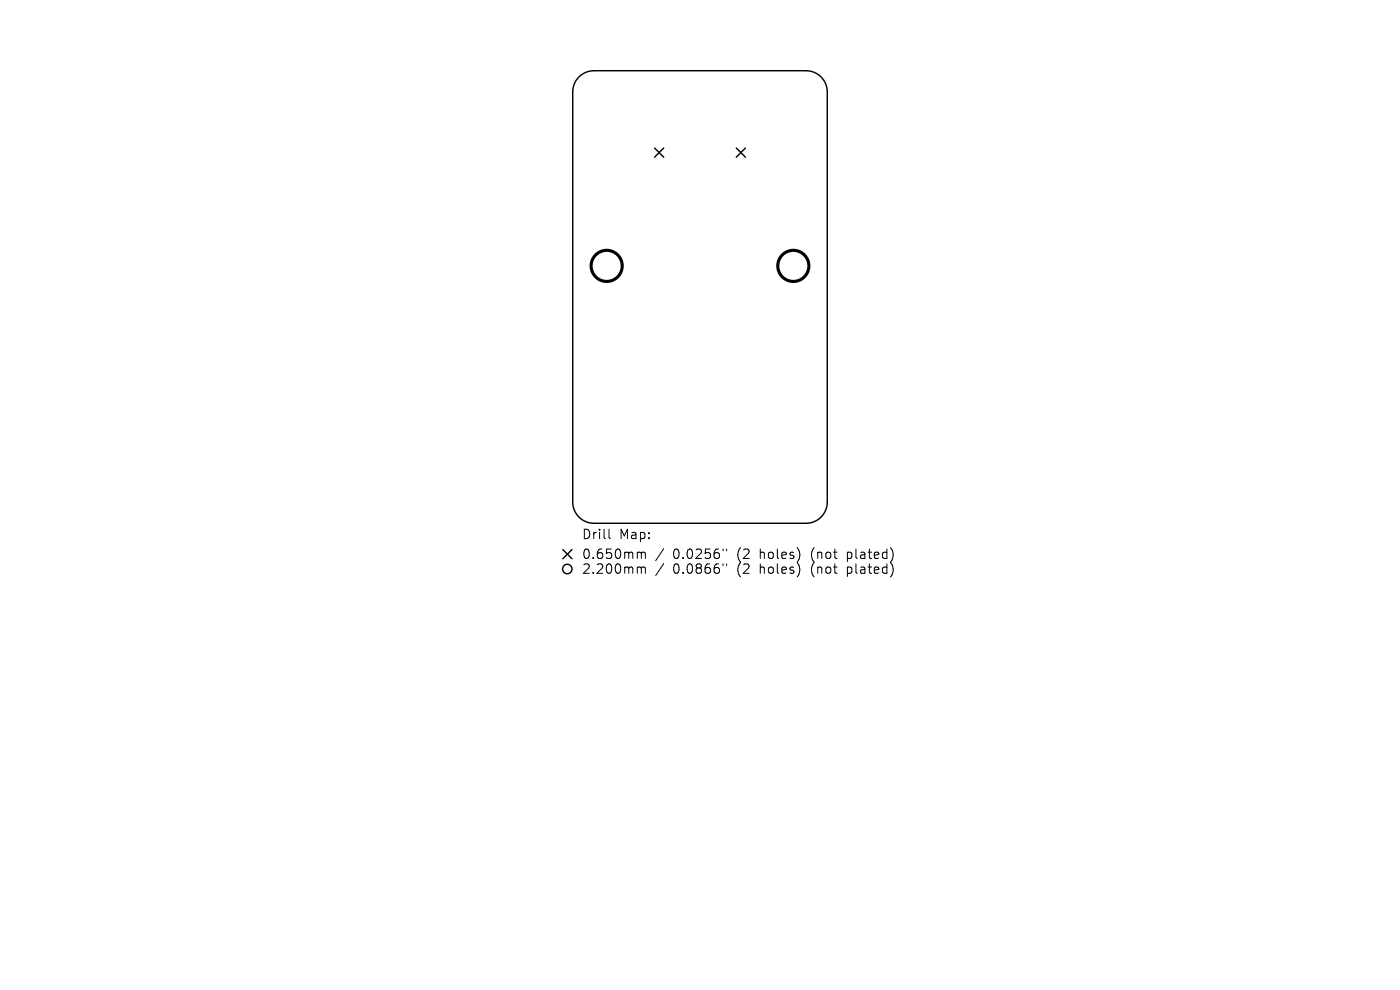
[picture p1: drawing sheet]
<svg xmlns="http://www.w3.org/2000/svg" width="297mm" height="210mm" viewBox="0 0 297 210" stroke-linecap="round" stroke-linejoin="round" font-family="sans-serif">
<defs><g id="words">
<g font-size="2.8">
<text x="123.4" y="114.7">Drill</text>
<text x="123.4" y="118.9">0.650mm</text>
<text x="131.4" y="114.7">Map:</text>
<text x="142.8" y="118.9">0.0256&quot;</text>
<text x="156.5" y="118.9">(2</text>
<text x="161.5" y="118.9">holes)</text>
<text x="172.5" y="118.9">(not</text>
<text x="180.4" y="118.9">plated)</text>
<text x="123.4" y="122">2.200mm</text>
<text x="142.8" y="122">0.0866&quot;</text>
<text x="156.5" y="122">(2</text>
<text x="161.5" y="122">holes)</text>
<text x="172.5" y="122">(not</text>
<text x="180.4" y="122">plated)</text>
</g>
</g></defs>
<g fill="none" stroke="#000" stroke-width=".3">
<path d="M122.8 16.3a4.5 4.5 0 0 1 3.2-1.3h45a4.5 4.5 0 0 1 4.5 4.5v87a4.5 4.5 0 0 1-4.5 4.5h-45a4.5 4.5 0 0 1-4.5-4.5v-87a4.5 4.5 0 0 1 1.3-3.2zM138.9 31.4l1.9 1.9M140.8 31.4l-1.9 1.9M156.2 31.4l1.9 1.9M158.1 31.4l-1.9 1.9M119.4 116.6l2 1.9M121.4 116.6l-2 1.9"/>
<circle cx="120.4" cy="120.7" r="1"/>
</g>
<g fill="none" stroke="#000" stroke-width=".66">
<circle cx="128.7" cy="56.4" r="3.3"/>
<circle cx="168.3" cy="56.4" r="3.3"/>
</g>
<g fill="none" stroke="#000" stroke-width=".21">
<path d="M129.2 112.3v1.7l.3 .3M135.5 117.1h.3l.3 .3M136.1 117.4l.2-.3 .5 .1 .1 1.3M136.1 117.4v1.1M140.8 116.4l-1.7 2.5M140.8 119.5l-1.7 2.6M153.4 116.5v.3M153.4 119.6v.4M154.1 116.5v.3M154.1 119.6v.4M135.5 120.3h.3l.3 .3M136.1 120.6v1"/>
<path d="M136.1 120.6l.2-.3 .5 .1 .1 1.2"/>
</g>
<use href="#words"/>
</svg>
